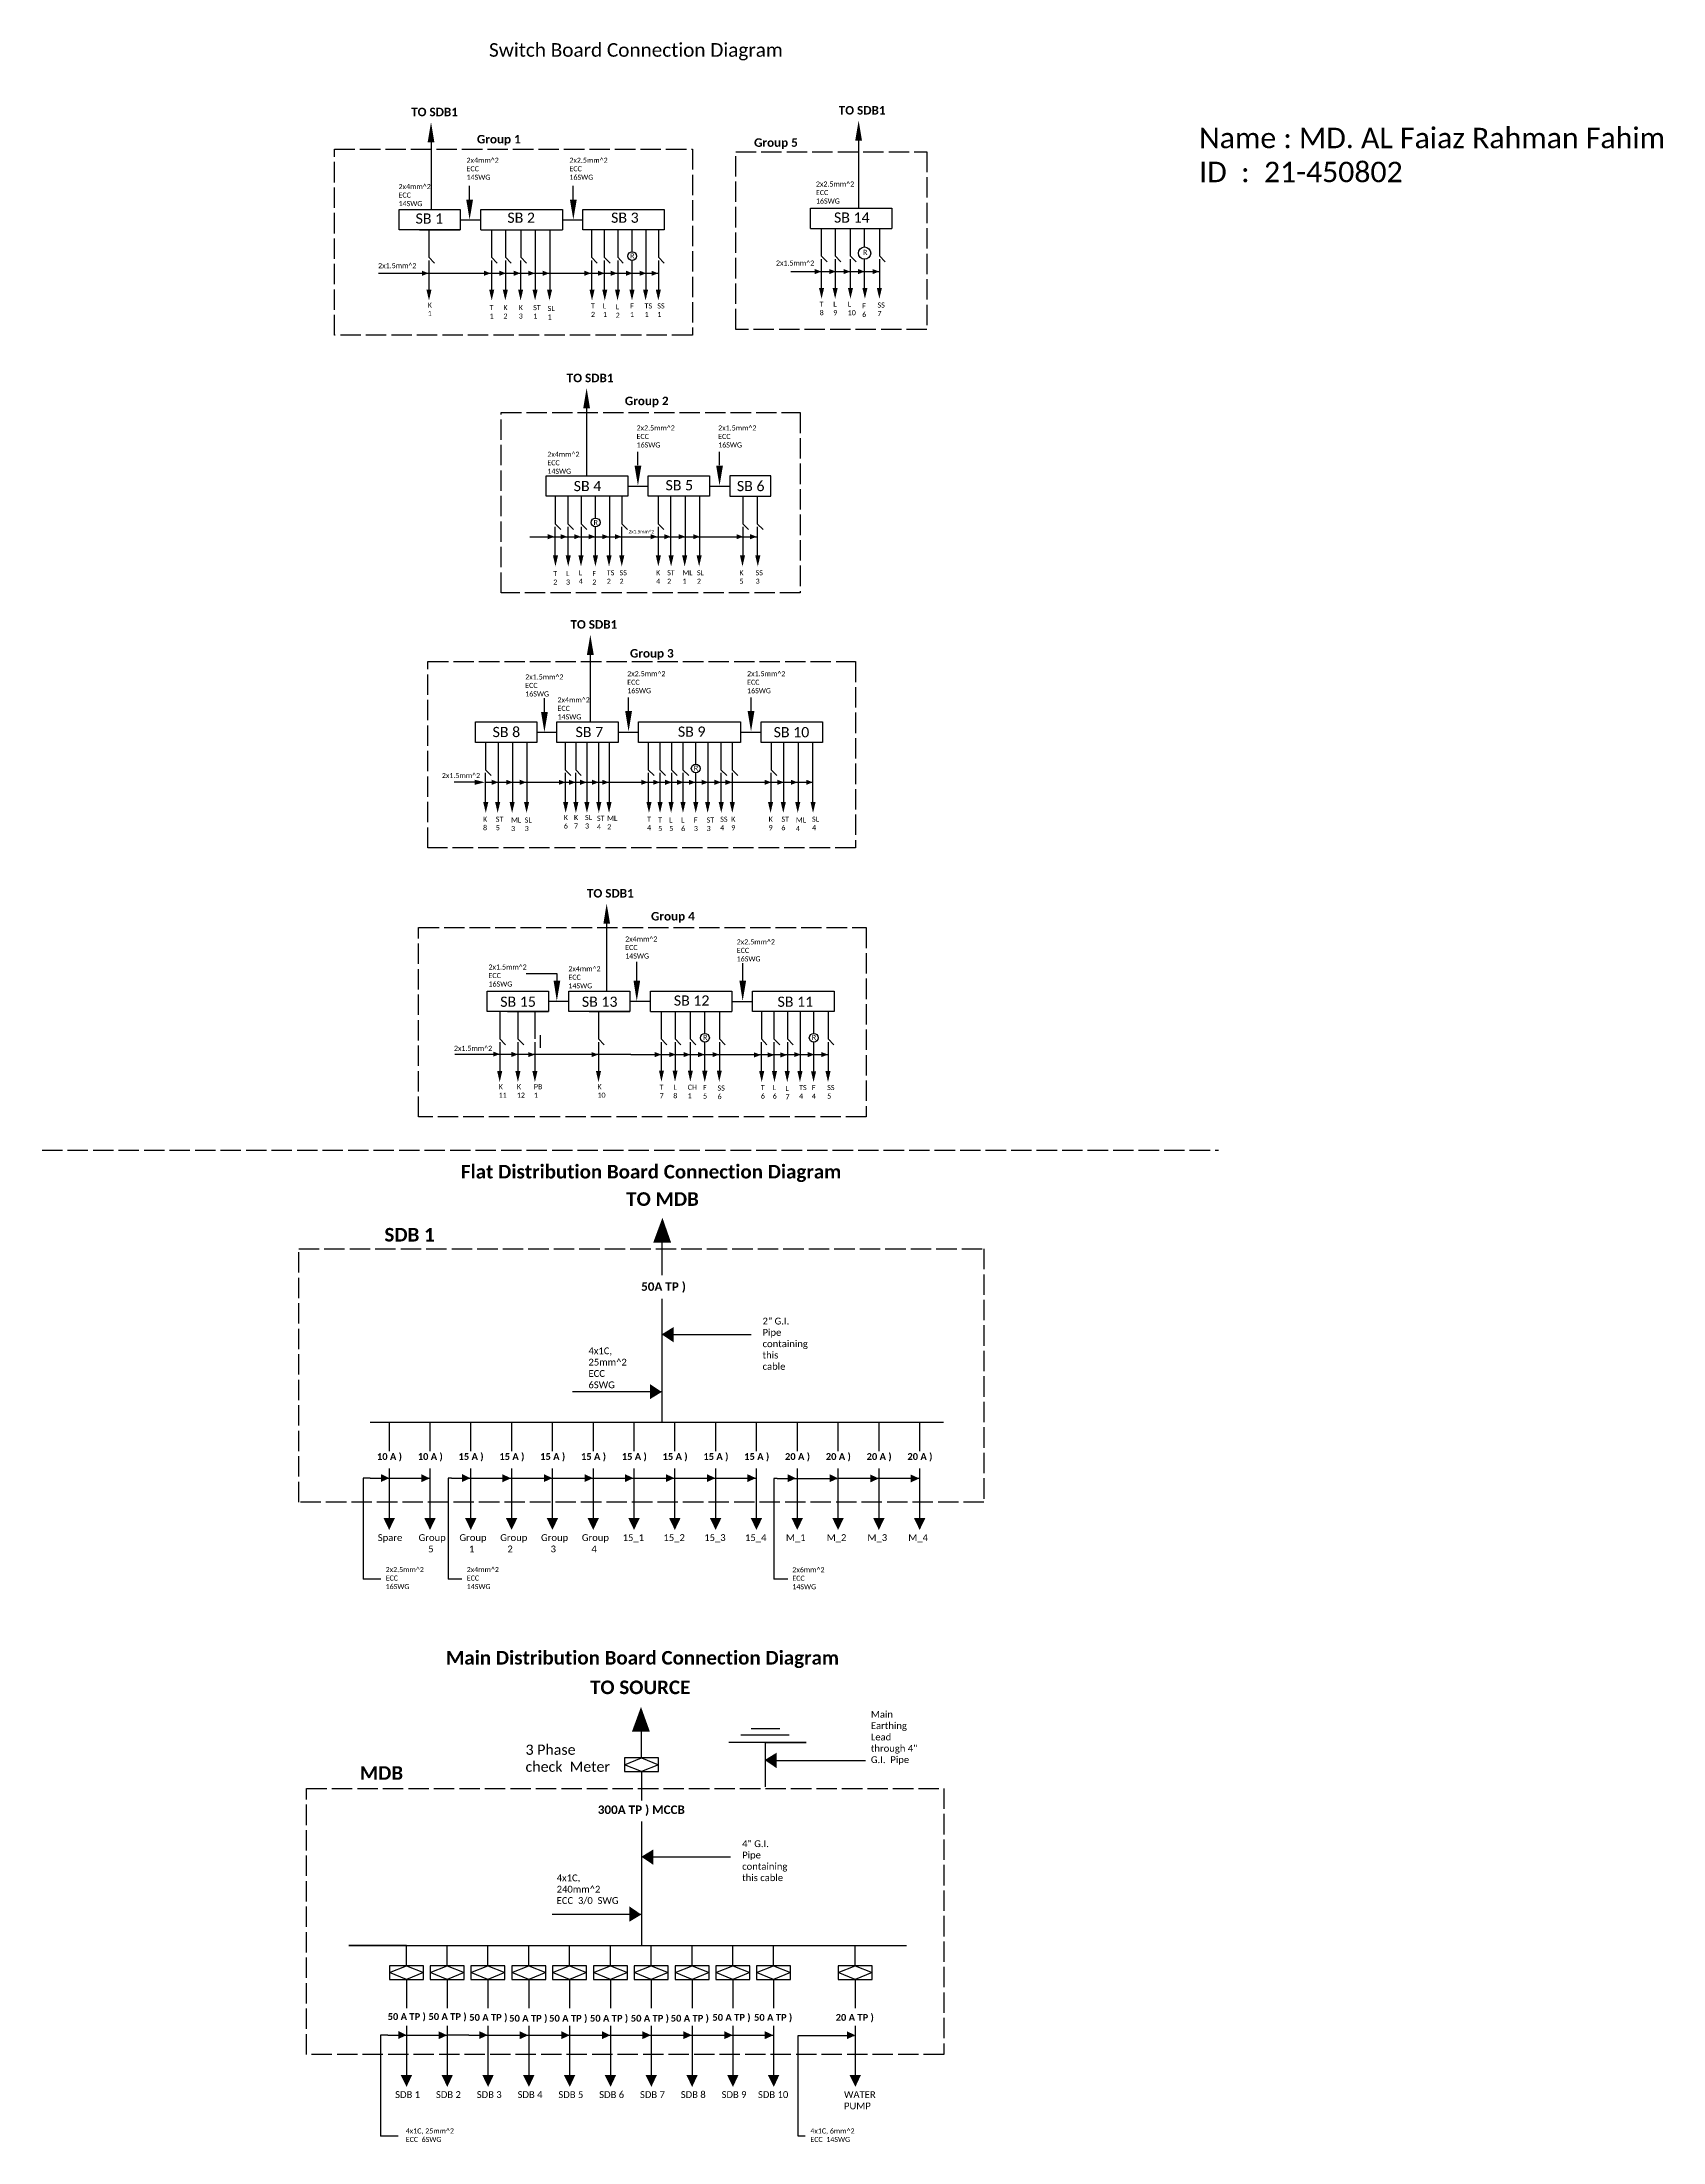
# Model space of a CAD drawing. Header units: inches. Extents: x -1042 to -89, y -995 to 241.
import ezdxf

# ---------------------------------------------------------------- set-up
doc = ezdxf.new("R2010")
doc.units = ezdxf.units.IN
doc.header["$MEASUREMENT"] = 0
doc.linetypes.add('ACAD_ISO02W100', pattern=[15, 12, -3])
doc.layers.get('0').update_dxf_attribs({"lineweight": 30})
doc.layers.add('Layer1', color=7, linetype='ACAD_ISO02W100', lineweight=30)
doc.layers.add('Layer2', color=7, linetype='Continuous')

# ---------------------------------------------------------------- blocks, each defined once
blk = doc.blocks.new('41')
for p, q in [((-813.2, 181.5), (-813.2, 142)), ((-561.7, 182.5), (-561.7, 143)), ((-790.5, 148), (-790.5, 156)), ((-729.5, 148), (-729.5, 156)), ((-832, 136), (-832, 142)), ((-832, 142), (-796, 142)), ((-832, 130), (-832, 136)), ((-796, 142), (-796, 136)), ((-796, 136), (-796, 130)), ((-796, 136), (-784, 136)), ((-783.9, 136), (-783.9, 142)), ((-783.9, 142), (-735.9, 142)), ((-783.9, 130), (-783.9, 136)), ((-735.9, 142), (-735.9, 136)), ((-735.9, 136), (-735.9, 130)), ((-735.9, 136), (-723.9, 136)), ((-724, 136), (-724, 142)), ((-724, 142), (-676, 142)), ((-724, 130), (-724, 136)), ((-676, 142), (-676, 136)), ((-676, 136), (-676, 130)), ((-590.1, 136.8), (-590.1, 142.8)), ((-590.1, 142.8), (-542.1, 142.8)), ((-590.1, 130.8), (-590.1, 136.8)), ((-542.1, 142.8), (-542.1, 136.8)), ((-542.1, 136.8), (-542.1, 130.8)), ((-796, 130), (-832, 130)), ((-820, 130), (-796, 130)), ((-814.4, 130), (-814.4, 113.9)), ((-783.9, 130), (-771.9, 130)), ((-777.6, 130), (-777.6, 113.9)), ((-771.9, 130), (-759.9, 130)), ((-769.3, 130), (-769.3, 113.9)), ((-760.4, 130), (-760.4, 113.9)), ((-759.9, 130), (-747.9, 130)), ((-752, 129.8), (-752, 95)), ((-747.9, 130), (-735.9, 130)), ((-743.3, 129.8), (-743.3, 95)), ((-676, 130), (-724, 130)), ((-718.8, 130), (-718.8, 113.9)), ((-711.3, 130), (-711.3, 113.9)), ((-703.4, 130), (-703.4, 113.9)), ((-694.9, 117.2), (-694.9, 130)), ((-686.9, 129.8), (-686.9, 95)), ((-679.5, 130), (-679.5, 113.9)), ((-590.1, 130.8), (-578.1, 130.8)), ((-583.7, 130.8), (-583.7, 114.7)), ((-578.1, 130.8), (-566.1, 130.8)), ((-575.5, 130.8), (-575.5, 114.7)), ((-566.6, 130.8), (-566.6, 114.7)), ((-566.1, 130.8), (-554.1, 130.8)), ((-558.2, 120), (-558.2, 130.8)), ((-554.1, 130.8), (-542.1, 130.8)), ((-549.4, 130.8), (-549.4, 114.7)), ((-814.4, 113.9), (-811.1, 110.5)), ((-814.4, 112), (-814.4, 95)), ((-777.6, 113.9), (-774.2, 110.5)), ((-777.6, 112), (-777.6, 95)), ((-769.3, 113.9), (-766, 110.5)), ((-769.3, 112), (-769.3, 95)), ((-760.5, 112), (-760.5, 95)), ((-760.4, 113.9), (-757.1, 110.5)), ((-718.8, 113.9), (-715.4, 110.5)), ((-718.8, 112), (-718.8, 95)), ((-711.3, 113.9), (-707.9, 110.5)), ((-711.3, 112), (-711.3, 95)), ((-703.4, 113.9), (-700.1, 110.5)), ((-703.4, 112), (-703.4, 95)), ((-694.9, 95), (-694.9, 112)), ((-679.5, 113.9), (-676.1, 110.5)), ((-679.5, 112), (-679.5, 95)), ((-583.7, 114.7), (-580.3, 111.3)), ((-583.7, 112.8), (-583.7, 95.8)), ((-575.5, 114.7), (-572.1, 111.3)), ((-575.5, 112.8), (-575.5, 95.8)), ((-566.6, 114.7), (-563.2, 111.3)), ((-566.6, 112.8), (-566.6, 95.8)), ((-558.2, 95.8), (-558.2, 112.8)), ((-549.4, 114.7), (-546, 111.3)), ((-549.4, 112.8), (-549.4, 95.8)), ((-844, 104.5), (-679.5, 104.5)), ((-601.5, 105.5), (-549.5, 105.5)), ((-721.7, 25), (-721.7, -14.5)), ((-691.5, -8.5), (-691.5, -0.5)), ((-643.5, -8.5), (-643.5, -0.5)), ((-745.4, -20.7), (-745.4, -14.7)), ((-745.4, -14.7), (-697.4, -14.7)), ((-745.4, -26.7), (-745.4, -20.7)), ((-697.4, -14.7), (-697.4, -20.7)), ((-697.4, -20.7), (-697.4, -26.7)), ((-697.4, -20.7), (-685.4, -20.7)), ((-685.4, -20.7), (-685.4, -14.7)), ((-685.4, -14.7), (-649.4, -14.7)), ((-685.4, -26.7), (-685.4, -20.7)), ((-649.4, -14.7), (-649.4, -20.7)), ((-649.4, -20.7), (-649.4, -26.7)), ((-649.4, -20.7), (-637.4, -20.7)), ((-613.4, -14.7), (-637.4, -14.7)), ((-637.4, -14.7), (-637.4, -20.7)), ((-637.4, -20.7), (-637.4, -26.7)), ((-613.4, -20.7), (-613.4, -14.7)), ((-613.4, -26.7), (-613.4, -20.7)), ((-697.4, -26.7), (-745.4, -26.7)), ((-740.2, -26.7), (-740.2, -42.9)), ((-732.8, -26.7), (-732.8, -42.9)), ((-724.9, -26.7), (-724.9, -42.9)), ((-716.4, -39.5), (-716.4, -26.7)), ((-708.3, -26.9), (-708.3, -61.7)), ((-701, -26.7), (-701, -42.9)), ((-649.4, -26.7), (-685.4, -26.7)), ((-679.7, -26.7), (-679.7, -42.9)), ((-672.3, -26.9), (-672.3, -61.7)), ((-663.8, -26.9), (-663.8, -61.7)), ((-655.2, -26.9), (-655.2, -61.7)), ((-637.4, -26.7), (-613.4, -26.7)), ((-629.9, -26.7), (-629.9, -42.9)), ((-621.3, -26.7), (-621.3, -42.9)), ((-740.3, -44.7), (-740.3, -61.7)), ((-740.2, -42.9), (-736.9, -46.2)), ((-732.8, -42.9), (-729.4, -46.2)), ((-732.8, -44.7), (-732.8, -61.7)), ((-724.9, -42.9), (-721.5, -46.2)), ((-724.9, -44.7), (-724.9, -61.7)), ((-716.4, -61.7), (-716.4, -44.7)), ((-701.1, -44.7), (-701.1, -61.7)), ((-701, -42.9), (-697.7, -46.2)), ((-679.7, -42.9), (-676.3, -46.2)), ((-679.7, -44.7), (-679.7, -61.7)), ((-629.9, -42.9), (-626.5, -46.2)), ((-629.9, -44.7), (-629.9, -61.7)), ((-621.3, -42.9), (-617.9, -46.2)), ((-621.3, -44.7), (-621.3, -61.7)), ((-755, -50.5), (-621.3, -50.5)), ((-719.5, -120), (-719.5, -159.5)), ((-746.5, -153.5), (-746.5, -145.5)), ((-697, -153.1), (-697, -145.1)), ((-625, -153.1), (-625, -145.1)), ((-787, -165.5), (-787, -159.5)), ((-787, -159.5), (-751, -159.5)), ((-751, -159.5), (-751, -165.5)), ((-739.2, -165.5), (-739.2, -159.5)), ((-739.2, -159.5), (-703.2, -159.5)), ((-703.2, -159.5), (-703.2, -165.5)), ((-691.2, -165.5), (-691.2, -159.5)), ((-691.2, -159.5), (-631.2, -159.5)), ((-631.2, -159.5), (-631.2, -165.5)), ((-619, -165.5), (-619, -159.5)), ((-619, -159.5), (-583, -159.5)), ((-583, -159.5), (-583, -165.5)), ((-787, -171.5), (-787, -165.5)), ((-751, -171.5), (-787, -171.5)), ((-781.2, -171.5), (-781.2, -187.6)), ((-773.8, -171.7), (-773.8, -206.5)), ((-765.3, -171.7), (-765.3, -206.5)), ((-756.8, -171.7), (-756.8, -206.5)), ((-751, -165.5), (-751, -171.5)), ((-751, -165.5), (-739, -165.5)), ((-739.2, -171.5), (-739.2, -165.5)), ((-703.2, -171.5), (-739.2, -171.5)), ((-734.3, -171.5), (-734.3, -187.6)), ((-728.1, -171.5), (-728.1, -187.6)), ((-721.5, -171.7), (-721.5, -206.5)), ((-714.7, -171.7), (-714.7, -206.5)), ((-708.5, -171.7), (-708.5, -206.5)), ((-703.2, -165.5), (-703.2, -171.5)), ((-703.2, -165.5), (-691.2, -165.5)), ((-691.2, -171.5), (-691.2, -165.5)), ((-631.2, -171.5), (-691.2, -171.5)), ((-685.4, -171.5), (-685.4, -187.6)), ((-678.6, -171.5), (-678.6, -187.6)), ((-671.8, -171.5), (-671.8, -187.6)), ((-665, -171.5), (-665, -187.6)), ((-657.5, -184.3), (-657.5, -171.5)), ((-650.4, -171.7), (-650.4, -206.5)), ((-642.7, -171.5), (-642.7, -187.6)), ((-636, -171.5), (-636, -187.6)), ((-631.2, -165.5), (-631.2, -171.5)), ((-631, -165.5), (-619, -165.5)), ((-619, -171.5), (-619, -165.5)), ((-583, -171.5), (-619, -171.5)), ((-613.2, -171.5), (-613.2, -187.6)), ((-605.8, -171.7), (-605.8, -206.5)), ((-597.3, -171.7), (-597.3, -206.5)), ((-588.8, -171.7), (-588.8, -206.5)), ((-583, -165.5), (-583, -171.5)), ((-787.5, -195), (-799.5, -195)), ((-781.5, -195), (-588.8, -195)), ((-781.3, -189.5), (-781.3, -206.5)), ((-781.2, -187.6), (-777.9, -191)), ((-734.3, -187.6), (-730.9, -191)), ((-734.3, -189.5), (-734.3, -206.5)), ((-728.2, -189.5), (-728.2, -206.5)), ((-728.1, -187.6), (-724.8, -191)), ((-685.4, -187.6), (-682, -191)), ((-685.4, -189.5), (-685.4, -206.5)), ((-678.6, -187.6), (-675.2, -191)), ((-678.6, -189.5), (-678.6, -206.5)), ((-671.8, -187.6), (-668.4, -191)), ((-671.8, -189.5), (-671.8, -206.5)), ((-665, -187.6), (-661.6, -191)), ((-665, -189.5), (-665, -206.5)), ((-657.5, -206.5), (-657.5, -189.5)), ((-642.7, -187.6), (-639.3, -191)), ((-642.7, -189.5), (-642.7, -206.5)), ((-636.1, -189.5), (-636.1, -206.5)), ((-636, -187.6), (-632.7, -191)), ((-613.3, -189.5), (-613.3, -206.5)), ((-613.2, -187.6), (-609.9, -191)), ((-709.9, -278.2), (-709.9, -317.7)), ((-739.1, -307.7), (-757.3, -307.7)), ((-739.1, -311.7), (-739.1, -307.7)), ((-692.1, -311.7), (-692.1, -300.7)), ((-629.8, -311.7), (-629.8, -301.5)), ((-780.2, -323.9), (-780.2, -317.9)), ((-780.2, -317.9), (-744.2, -317.9)), ((-744.2, -317.9), (-744.2, -323.9)), ((-732.2, -323.9), (-732.2, -317.9)), ((-732.2, -317.9), (-696.2, -317.9)), ((-696.2, -317.9), (-696.2, -323.9)), ((-684.2, -323.9), (-684.2, -317.9)), ((-684.2, -317.9), (-636.2, -317.9)), ((-636.2, -317.9), (-636.2, -323.9)), ((-624.1, -323.9), (-624.1, -317.9)), ((-624.1, -317.9), (-576.1, -317.9)), ((-576.1, -317.9), (-576.1, -323.9)), ((-780.2, -329.9), (-780.2, -323.9)), ((-744.2, -329.9), (-780.2, -329.9)), ((-772.8, -329.9), (-772.8, -346)), ((-768.2, -329.9), (-744.2, -329.9)), ((-767.7, -323.6), (-767.6, -323.6)), ((-762.1, -329.9), (-762.1, -346)), ((-752.1, -329.9), (-752.1, -346)), ((-732.2, -323.9), (-744.2, -323.9)), ((-744.2, -323.9), (-744.2, -329.9)), ((-732.2, -329.9), (-732.2, -323.9)), ((-696.2, -329.9), (-732.2, -329.9)), ((-720.2, -329.9), (-696.2, -329.9)), ((-719.7, -323.6), (-719.6, -323.6)), ((-714.7, -329.9), (-714.7, -346)), ((-684.2, -323.9), (-696.2, -323.9)), ((-696.2, -323.9), (-696.2, -329.9)), ((-684.2, -329.9), (-684.2, -323.9)), ((-684.2, -329.9), (-672.2, -329.9)), ((-677.8, -329.9), (-677.8, -346)), ((-672.2, -329.9), (-660.2, -329.9)), ((-669.6, -329.9), (-669.6, -346)), ((-660.7, -329.9), (-660.7, -346)), ((-660.2, -329.9), (-648.2, -329.9)), ((-652.1, -342.7), (-652.1, -329.9)), ((-648.2, -329.9), (-636.2, -329.9)), ((-643.5, -329.9), (-643.5, -346)), ((-636.2, -323.9), (-636.2, -329.9)), ((-636.2, -323.9), (-624.2, -323.9)), ((-624.1, -329.9), (-624.1, -323.9)), ((-576.1, -329.9), (-624.1, -329.9)), ((-618.9, -329.9), (-618.9, -346)), ((-611.5, -329.9), (-611.5, -346)), ((-603.6, -329.9), (-603.6, -346)), ((-596.1, -330.1), (-596.1, -364.9)), ((-588.1, -342.7), (-588.1, -329.9)), ((-579.7, -329.9), (-579.7, -346)), ((-576.1, -323.9), (-576.1, -329.9)), ((-749.1, -343.7), (-749.1, -351.2)), ((-695.6, -355.2), (-799.1, -355.2)), ((-772.8, -346), (-769.4, -349.4)), ((-772.8, -347.9), (-772.8, -364.9)), ((-762.1, -346), (-758.7, -349.4)), ((-762.1, -347.9), (-762.1, -364.9)), ((-752.1, -347.9), (-752.1, -364.9)), ((-714.7, -346), (-711.3, -349.4)), ((-714.7, -347.9), (-714.7, -364.9)), ((-695.6, -355.2), (-643.6, -355.2)), ((-677.9, -347.9), (-677.9, -364.9)), ((-677.8, -346), (-674.5, -349.4)), ((-669.6, -346), (-666.3, -349.4)), ((-669.6, -347.9), (-669.6, -364.9)), ((-660.8, -347.9), (-660.8, -364.9)), ((-660.7, -346), (-657.4, -349.4)), ((-652.1, -364.9), (-652.1, -347.9)), ((-643.6, -347.9), (-643.6, -364.9)), ((-643.6, -355.2), (-579.7, -355.2)), ((-643.5, -346), (-640.2, -349.4)), ((-619, -347.9), (-619, -364.9)), ((-618.9, -346), (-615.6, -349.4)), ((-611.5, -346), (-608.1, -349.4)), ((-611.5, -347.9), (-611.5, -364.9)), ((-603.6, -346), (-600.2, -349.4)), ((-603.6, -347.9), (-603.6, -364.9)), ((-588.1, -364.9), (-588.1, -347.9)), ((-579.7, -346), (-576.3, -349.4)), ((-579.7, -347.9), (-579.7, -364.9)), ((-677.3, -485), (-677.3, -465.8)), ((-677.3, -571.6), (-677.3, -499)), ((-677.3, -519.9), (-625, -519.9)), ((-677.7, -553.6), (-730, -553.6)), ((-849, -571.4), (-549, -571.4)), ((-837.9, -571.6), (-837.9, -588.6)), ((-813.9, -571.6), (-813.9, -588.6)), ((-789.9, -571.6), (-789.9, -588.6)), ((-765.9, -571.6), (-765.9, -588.6)), ((-741.9, -571.6), (-741.9, -588.6)), ((-717.9, -571.6), (-717.9, -588.6)), ((-693.9, -571.6), (-693.9, -588.6)), ((-669.9, -571.6), (-669.9, -588.6)), ((-645.9, -571.6), (-645.9, -588.6)), ((-621.9, -571.6), (-621.9, -588.6)), ((-597.9, -571.6), (-597.9, -588.6)), ((-573.9, -571.6), (-573.9, -588.6)), ((-549.9, -571.6), (-549.9, -588.6)), ((-549, -571.4), (-511.7, -571.4)), ((-525.9, -571.6), (-525.9, -588.6)), ((-848.9, -604.5), (-853.2, -604.5)), ((-853.2, -604.5), (-853.2, -663.8)), ((-848.9, -604.5), (-813.9, -604.5)), ((-837.9, -598.8), (-837.9, -627.8)), ((-813.9, -598.8), (-813.9, -627.8)), ((-801.2, -604.5), (-803.1, -604.5)), ((-803.1, -604.5), (-803.1, -663.8)), ((-801.2, -604.5), (-766.2, -604.5)), ((-789.9, -598.8), (-789.9, -627.8)), ((-766.2, -604.5), (-621.9, -604.5)), ((-765.9, -598.8), (-765.9, -627.8)), ((-741.9, -598.8), (-741.9, -627.8)), ((-717.9, -598.8), (-717.9, -627.8)), ((-693.9, -598.8), (-693.9, -627.8)), ((-669.9, -598.8), (-669.9, -627.8)), ((-645.9, -598.8), (-645.9, -627.8)), ((-621.9, -598.8), (-621.9, -627.8)), ((-611.6, -604.6), (-611.6, -663.9)), ((-609.6, -604.6), (-611.6, -604.6)), ((-609.6, -604.6), (-574.6, -604.6)), ((-597.9, -598.8), (-597.9, -627.8)), ((-573.9, -598.8), (-573.9, -627.8)), ((-573.8, -604.5), (-525.9, -604.5)), ((-549.9, -598.8), (-549.9, -627.8)), ((-525.9, -598.8), (-525.9, -627.8)), ((-842.7, -663.8), (-853.2, -663.8)), ((-795, -663.8), (-803.1, -663.8)), ((-603.4, -663.9), (-611.6, -663.9)), ((-689.5, -769), (-689.4, -753.4)), ((-608, -752), (-625, -752)), ((-592.5, -760), (-638, -760)), ((-631, -755.5), (-602.5, -755.5)), ((-616.5, -786), (-616.5, -760)), ((-616.5, -760), (-592.5, -760)), ((-689.5, -769), (-699.5, -769)), ((-699.5, -769), (-699.5, -773)), ((-699.5, -773), (-689.5, -769)), ((-699.5, -773), (-699.5, -777)), ((-689.5, -777), (-699.5, -773)), ((-699.5, -777), (-689.5, -777)), ((-679.5, -769), (-689.5, -769)), ((-689.5, -769), (-679.5, -773)), ((-689.5, -769), (-689.5, -769)), ((-679.5, -773), (-689.5, -777)), ((-689.5, -777), (-689.5, -794)), ((-689.5, -777), (-679.5, -777)), ((-679.5, -773), (-679.5, -769)), ((-679.5, -777), (-679.5, -773)), ((-610, -770.6), (-557.7, -770.6)), ((-689.3, -879), (-689.3, -806.4)), ((-689.3, -827.3), (-637, -827.3)), ((-689.7, -861.1), (-742, -861.1)), ((-827.7, -879.3), (-861.5, -879.3)), ((-861.5, -879.3), (-533.5, -879.3)), ((-827.7, -891.3), (-827.7, -879.3)), ((-803.7, -891.3), (-803.7, -879.3)), ((-779.7, -891.3), (-779.7, -879.3)), ((-755.7, -891.3), (-755.7, -879.3)), ((-731.7, -891.3), (-731.7, -879.3)), ((-707.7, -891.3), (-707.7, -879.3)), ((-683.7, -891.3), (-683.7, -879.3)), ((-659.7, -891.3), (-659.7, -879.3)), ((-635.7, -891.3), (-635.7, -879.3)), ((-611.7, -891.3), (-611.7, -879.3)), ((-563.7, -891.3), (-563.7, -879.3)), ((-827.7, -891.3), (-837.7, -891.3)), ((-837.7, -891.3), (-837.7, -895.3)), ((-837.7, -895.3), (-827.7, -891.3)), ((-837.7, -895.3), (-837.7, -899.3)), ((-827.7, -899.3), (-837.7, -895.3)), ((-837.7, -899.3), (-827.7, -899.3)), ((-817.7, -891.3), (-827.7, -891.3)), ((-827.7, -891.3), (-817.7, -895.3)), ((-817.7, -895.3), (-827.7, -899.3)), ((-827.7, -899.3), (-827.7, -916.3)), ((-827.7, -899.3), (-817.7, -899.3)), ((-817.7, -895.3), (-817.7, -891.3)), ((-817.7, -899.3), (-817.7, -895.3)), ((-803.7, -891.3), (-813.7, -891.3)), ((-813.7, -891.3), (-813.7, -895.3)), ((-813.7, -895.3), (-803.7, -891.3)), ((-813.7, -895.3), (-813.7, -899.3)), ((-803.7, -899.3), (-813.7, -895.3)), ((-813.7, -899.3), (-803.7, -899.3)), ((-793.7, -891.3), (-803.7, -891.3)), ((-803.7, -891.3), (-793.7, -895.3)), ((-793.7, -895.3), (-803.7, -899.3)), ((-803.7, -899.3), (-803.7, -916.3)), ((-803.7, -899.3), (-793.7, -899.3)), ((-793.7, -895.3), (-793.7, -891.3)), ((-793.7, -899.3), (-793.7, -895.3)), ((-779.7, -891.3), (-789.7, -891.3)), ((-789.7, -891.3), (-789.7, -895.3)), ((-789.7, -895.3), (-779.7, -891.3)), ((-789.7, -895.3), (-789.7, -899.3)), ((-779.7, -899.3), (-789.7, -895.3)), ((-789.7, -899.3), (-779.7, -899.3)), ((-769.7, -891.3), (-779.7, -891.3)), ((-779.7, -891.3), (-769.7, -895.3)), ((-769.7, -895.3), (-779.7, -899.3)), ((-779.7, -899.3), (-779.7, -916.3)), ((-779.7, -899.3), (-769.7, -899.3)), ((-769.7, -895.3), (-769.7, -891.3)), ((-769.7, -899.3), (-769.7, -895.3)), ((-755.7, -891.3), (-765.7, -891.3)), ((-765.7, -891.3), (-765.7, -895.3)), ((-765.7, -895.3), (-755.7, -891.3)), ((-765.7, -895.3), (-765.7, -899.3)), ((-755.7, -899.3), (-765.7, -895.3)), ((-765.7, -899.3), (-755.7, -899.3)), ((-745.7, -891.3), (-755.7, -891.3)), ((-755.7, -891.3), (-745.7, -895.3)), ((-745.7, -895.3), (-755.7, -899.3)), ((-755.7, -899.3), (-755.7, -916.3)), ((-755.7, -899.3), (-745.7, -899.3)), ((-745.7, -895.3), (-745.7, -891.3)), ((-745.7, -899.3), (-745.7, -895.3)), ((-731.7, -891.3), (-741.7, -891.3)), ((-741.7, -891.3), (-741.7, -895.3)), ((-741.7, -895.3), (-731.7, -891.3)), ((-741.7, -895.3), (-741.7, -899.3)), ((-731.7, -899.3), (-741.7, -895.3)), ((-741.7, -899.3), (-731.7, -899.3)), ((-721.7, -891.3), (-731.7, -891.3)), ((-731.7, -891.3), (-721.7, -895.3)), ((-721.7, -895.3), (-731.7, -899.3)), ((-731.7, -899.3), (-731.7, -916.3)), ((-731.7, -899.3), (-721.7, -899.3)), ((-721.7, -895.3), (-721.7, -891.3)), ((-721.7, -899.3), (-721.7, -895.3)), ((-707.7, -891.3), (-717.7, -891.3)), ((-717.7, -891.3), (-717.7, -895.3)), ((-717.7, -895.3), (-707.7, -891.3)), ((-717.7, -895.3), (-717.7, -899.3)), ((-707.7, -899.3), (-717.7, -895.3)), ((-717.7, -899.3), (-707.7, -899.3)), ((-697.7, -891.3), (-707.7, -891.3)), ((-707.7, -891.3), (-697.7, -895.3)), ((-697.7, -895.3), (-707.7, -899.3)), ((-707.7, -899.3), (-707.7, -916.3)), ((-707.7, -899.3), (-697.7, -899.3)), ((-697.7, -895.3), (-697.7, -891.3)), ((-697.7, -899.3), (-697.7, -895.3)), ((-683.7, -891.3), (-693.7, -891.3)), ((-693.7, -891.3), (-693.7, -895.3)), ((-693.7, -895.3), (-683.7, -891.3)), ((-693.7, -895.3), (-693.7, -899.3)), ((-683.7, -899.3), (-693.7, -895.3)), ((-693.7, -899.3), (-683.7, -899.3)), ((-673.7, -891.3), (-683.7, -891.3)), ((-683.7, -891.3), (-673.7, -895.3)), ((-673.7, -895.3), (-683.7, -899.3)), ((-683.7, -899.3), (-683.7, -916.3)), ((-683.7, -899.3), (-673.7, -899.3)), ((-673.7, -895.3), (-673.7, -891.3)), ((-673.7, -899.3), (-673.7, -895.3)), ((-659.7, -891.3), (-669.7, -891.3)), ((-669.7, -891.3), (-669.7, -895.3)), ((-669.7, -895.3), (-659.7, -891.3)), ((-669.7, -895.3), (-669.7, -899.3)), ((-659.7, -899.3), (-669.7, -895.3)), ((-669.7, -899.3), (-659.7, -899.3)), ((-649.7, -891.3), (-659.7, -891.3)), ((-659.7, -891.3), (-649.7, -895.3)), ((-649.7, -895.3), (-659.7, -899.3)), ((-659.7, -899.3), (-659.7, -916.3)), ((-659.7, -899.3), (-649.7, -899.3)), ((-649.7, -895.3), (-649.7, -891.3)), ((-649.7, -899.3), (-649.7, -895.3)), ((-635.7, -891.3), (-645.7, -891.3)), ((-645.7, -891.3), (-645.7, -895.3)), ((-645.7, -895.3), (-635.7, -891.3)), ((-645.7, -895.3), (-645.7, -899.3)), ((-635.7, -899.3), (-645.7, -895.3)), ((-645.7, -899.3), (-635.7, -899.3)), ((-625.7, -891.3), (-635.7, -891.3)), ((-635.7, -891.3), (-625.7, -895.3)), ((-625.7, -895.3), (-635.7, -899.3)), ((-635.7, -899.3), (-635.7, -916.3)), ((-635.7, -899.3), (-625.7, -899.3)), ((-625.7, -895.3), (-625.7, -891.3)), ((-625.7, -899.3), (-625.7, -895.3)), ((-611.7, -891.3), (-621.7, -891.3)), ((-621.7, -891.3), (-621.7, -895.3)), ((-621.7, -895.3), (-611.7, -891.3)), ((-621.7, -895.3), (-621.7, -899.3)), ((-611.7, -899.3), (-621.7, -895.3)), ((-621.7, -899.3), (-611.7, -899.3)), ((-601.7, -891.3), (-611.7, -891.3)), ((-611.7, -891.3), (-601.7, -895.3)), ((-601.7, -895.3), (-611.7, -899.3)), ((-611.7, -899.3), (-611.7, -916.3)), ((-611.7, -899.3), (-601.7, -899.3)), ((-601.7, -895.3), (-601.7, -891.3)), ((-601.7, -899.3), (-601.7, -895.3)), ((-563.7, -891.3), (-573.7, -891.3)), ((-573.7, -891.3), (-573.7, -895.3)), ((-573.7, -895.3), (-563.7, -891.3)), ((-573.7, -895.3), (-573.7, -899.3)), ((-563.7, -899.3), (-573.7, -895.3)), ((-573.7, -899.3), (-563.7, -899.3)), ((-553.7, -891.3), (-563.7, -891.3)), ((-563.7, -891.3), (-553.7, -895.3)), ((-553.7, -895.3), (-563.7, -899.3)), ((-563.7, -899.3), (-563.7, -916.3)), ((-563.7, -899.3), (-553.7, -899.3)), ((-553.7, -895.3), (-553.7, -891.3)), ((-553.7, -899.3), (-553.7, -895.3)), ((-827.7, -926.6), (-827.7, -955.6)), ((-803.7, -926.6), (-803.7, -955.6)), ((-779.7, -926.6), (-779.7, -955.6)), ((-755.7, -926.6), (-755.7, -955.6)), ((-731.7, -926.6), (-731.7, -955.6)), ((-707.7, -926.6), (-707.7, -955.6)), ((-683.7, -926.6), (-683.7, -955.6)), ((-659.7, -926.6), (-659.7, -955.6)), ((-635.7, -926.6), (-635.7, -955.6)), ((-611.7, -926.6), (-611.7, -955.6)), ((-563.7, -926.6), (-563.7, -955.6)), ((-838.7, -932.2), (-843, -932.2)), ((-843, -932.2), (-843, -991.5)), ((-838.7, -932.2), (-803.7, -932.2)), ((-792.9, -932.2), (-803.7, -932.2)), ((-791, -932.2), (-792.9, -932.2)), ((-791, -932.2), (-756, -932.2)), ((-756, -932.2), (-611.7, -932.2)), ((-597.3, -991.6), (-597.3, -932.3)), ((-597.3, -932.3), (-581.9, -932.3)), ((-581.9, -932.3), (-564.4, -932.3)), ((-832.5, -991.5), (-843, -991.5)), ((-593.2, -991.6), (-597.3, -991.6))]:
    blk.add_line(p, q)
for centre, radius in [((-694.9, 114.6), 2.6), ((-558.2, 116.4), 3.59), ((-716.4, -42.1), 2.6), ((-657.5, -186.9), 2.6), ((-652.1, -345.3), 2.6), ((-588.1, -345.3), 2.6)]:
    blk.add_circle(centre, radius)
for points in [[(-815.2, 181.5), (-813.2, 193.4), (-811.2, 181.5)], [(-563.7, 182.5), (-561.7, 194.4), (-559.7, 182.5)], [(-788.5, 147.9), (-790.5, 136), (-792.5, 147.9)], [(-727.5, 147.9), (-729.5, 136), (-731.5, 147.9)], [(-818.5, 106), (-814.6, 104.5), (-818.5, 103)], [(-782, 106), (-778.1, 104.5), (-782, 103)], [(-773, 106), (-769.1, 104.5), (-773, 103)], [(-764.5, 106), (-760.6, 104.5), (-764.5, 103)], [(-756, 106), (-752.1, 104.5), (-756, 103)], [(-747.5, 106), (-743.6, 104.5), (-747.5, 103)], [(-723, 106), (-719.1, 104.5), (-723, 103)], [(-715, 106), (-711.1, 104.5), (-715, 103)], [(-707.5, 106), (-703.6, 104.5), (-707.5, 103)], [(-698.5, 106), (-694.6, 104.5), (-698.5, 103)], [(-690.5, 106), (-686.6, 104.5), (-690.5, 103)], [(-683.5, 106), (-679.6, 104.5), (-683.5, 103)], [(-587.5, 107), (-583.6, 105.5), (-587.5, 104)], [(-579, 107), (-575.1, 105.5), (-579, 104)], [(-570.5, 107), (-566.6, 105.5), (-570.5, 104)], [(-562, 107), (-558.1, 105.5), (-562, 104)], [(-553.5, 107), (-549.6, 105.5), (-553.5, 104)], [(-812.9, 94.9), (-814.4, 88.5), (-815.9, 94.9)], [(-776, 94.9), (-777.5, 88.5), (-779, 94.9)], [(-768, 94.9), (-769.5, 88.5), (-771, 94.9)], [(-759, 94.9), (-760.5, 88.5), (-762, 94.9)], [(-750.5, 94.9), (-752, 88.5), (-753.5, 94.9)], [(-742, 94.9), (-743.5, 88.5), (-745, 94.9)], [(-717, 94.9), (-718.5, 88.5), (-720, 94.9)], [(-709.5, 94.9), (-711, 88.5), (-712.5, 94.9)], [(-702, 94.9), (-703.5, 88.5), (-705, 94.9)], [(-693.5, 94.9), (-695, 88.5), (-696.5, 94.9)], [(-685.5, 94.9), (-687, 88.5), (-688.5, 94.9)], [(-678, 94.9), (-679.5, 88.5), (-681, 94.9)], [(-582, 95.9), (-583.5, 89.5), (-585, 95.9)], [(-574, 95.9), (-575.5, 89.5), (-577, 95.9)], [(-565, 95.9), (-566.5, 89.5), (-568, 95.9)], [(-556.5, 95.9), (-558, 89.5), (-559.5, 95.9)], [(-548, 95.9), (-549.5, 89.5), (-551, 95.9)], [(-723.7, 25), (-721.7, 37), (-719.7, 25)], [(-689.5, -8.6), (-691.5, -20.5), (-693.5, -8.6)], [(-641.5, -8.6), (-643.5, -20.5), (-645.5, -8.6)], [(-744.5, -49), (-740.6, -50.5), (-744.5, -52)], [(-737, -49), (-733.1, -50.5), (-737, -52)], [(-729, -49), (-725.1, -50.5), (-729, -52)], [(-720.5, -49), (-716.6, -50.5), (-720.5, -52)], [(-712.5, -49), (-708.6, -50.5), (-712.5, -52)], [(-705, -49), (-701.1, -50.5), (-705, -52)], [(-684, -49), (-680.1, -50.5), (-684, -52)], [(-676, -49), (-672.1, -50.5), (-676, -52)], [(-667.5, -49), (-663.6, -50.5), (-667.5, -52)], [(-659, -49), (-655.1, -50.5), (-659, -52)], [(-633.5, -49), (-629.6, -50.5), (-633.5, -52)], [(-625.5, -49), (-621.6, -50.5), (-625.5, -52)], [(-738.5, -61.5), (-740, -68), (-741.5, -61.5)], [(-731, -61.5), (-732.5, -68), (-734, -61.5)], [(-723.5, -61.5), (-725, -68), (-726.5, -61.5)], [(-715, -61.5), (-716.5, -68), (-718, -61.5)], [(-707, -61.5), (-708.5, -68), (-710, -61.5)], [(-699.5, -61.5), (-701, -68), (-702.5, -61.5)], [(-678, -61.5), (-679.5, -68), (-681, -61.5)], [(-670.5, -61.5), (-672, -68), (-673.5, -61.5)], [(-662.5, -61.5), (-664, -68), (-665.5, -61.5)], [(-654, -61.5), (-655.5, -68), (-657, -61.5)], [(-628.5, -61.5), (-630, -68), (-631.5, -61.5)], [(-619.5, -61.5), (-621, -68), (-622.5, -61.5)], [(-721.5, -120), (-719.5, -108.1), (-717.5, -120)], [(-744.5, -153.6), (-746.5, -165.5), (-748.5, -153.6)], [(-695, -153.1), (-697, -165.1), (-699, -153.1)], [(-623, -153.1), (-625, -165.1), (-627, -153.1)], [(-777.5, -193.5), (-773.6, -195), (-777.5, -196.5)], [(-769, -193.5), (-765.1, -195), (-769, -196.5)], [(-761, -193.5), (-757.1, -195), (-761, -196.5)], [(-738, -193.5), (-734.1, -195), (-738, -196.5)], [(-732, -193.5), (-728.1, -195), (-732, -196.5)], [(-725.5, -193.5), (-721.6, -195), (-725.5, -196.5)], [(-718.5, -193.5), (-714.6, -195), (-718.5, -196.5)], [(-712.5, -193.5), (-708.6, -195), (-712.5, -196.5)], [(-689.5, -193.5), (-685.6, -195), (-689.5, -196.5)], [(-682.5, -193.5), (-678.6, -195), (-682.5, -196.5)], [(-675.5, -193.5), (-671.6, -195), (-675.5, -196.5)], [(-668.5, -193.5), (-664.6, -195), (-668.5, -196.5)], [(-661.5, -193.5), (-657.6, -195), (-661.5, -196.5)], [(-654, -193.5), (-650.1, -195), (-654, -196.5)], [(-646.5, -193.5), (-642.6, -195), (-646.5, -196.5)], [(-640, -193.5), (-636.1, -195), (-640, -196.5)], [(-617, -193.5), (-613.1, -195), (-617, -196.5)], [(-609.5, -193.5), (-605.6, -195), (-609.5, -196.5)], [(-601.5, -193.5), (-597.6, -195), (-601.5, -196.5)], [(-592.5, -193.5), (-588.6, -195), (-592.5, -196.5)], [(-779.5, -206.6), (-781, -213), (-782.5, -206.6)], [(-772.5, -206.6), (-774, -213), (-775.5, -206.6)], [(-764, -206.6), (-765.5, -213), (-767, -206.6)], [(-755.5, -206.6), (-757, -213), (-758.5, -206.6)], [(-732.5, -206.6), (-734, -213), (-735.5, -206.6)], [(-726.5, -206.6), (-728, -213), (-729.5, -206.6)], [(-720, -206.6), (-721.5, -213), (-723, -206.6)], [(-713, -206.6), (-714.5, -213), (-716, -206.6)], [(-707, -206.6), (-708.5, -213), (-710, -206.6)], [(-683.5, -206.6), (-685, -213), (-686.5, -206.6)], [(-677, -206.6), (-678.5, -213), (-680, -206.6)], [(-670.5, -206.6), (-672, -213), (-673.5, -206.6)], [(-663.5, -206.6), (-665, -213), (-666.5, -206.6)], [(-656, -206.6), (-657.5, -213), (-659, -206.6)], [(-649, -206.6), (-650.5, -213), (-652, -206.6)], [(-641, -206.6), (-642.5, -213), (-644, -206.6)], [(-634.5, -206.6), (-636, -213), (-637.5, -206.6)], [(-612, -206.6), (-613.5, -213), (-615, -206.6)], [(-604.5, -206.6), (-606, -213), (-607.5, -206.6)], [(-596, -206.6), (-597.5, -213), (-599, -206.6)], [(-587, -206.6), (-588.5, -213), (-590, -206.6)], [(-711.8, -278.2), (-709.9, -266.3), (-707.9, -278.2)], [(-737.2, -311.8), (-739.2, -323.7), (-741.1, -311.8)], [(-690.2, -311.8), (-692.2, -323.7), (-694.1, -311.8)], [(-627.9, -311.8), (-629.9, -323.7), (-631.8, -311.8)], [(-776.6, -353.5), (-772.7, -354.9), (-776.6, -356.4)], [(-765.9, -353.6), (-762, -355.1), (-765.9, -356.6)], [(-756, -353.7), (-752.1, -355.2), (-756, -356.7)], [(-718.8, -353.7), (-714.8, -355.2), (-718.8, -356.7)], [(-681.6, -353.7), (-677.7, -355.2), (-681.6, -356.7)], [(-673.1, -353.7), (-669.2, -355.2), (-673.1, -356.7)], [(-664.6, -353.7), (-660.7, -355.2), (-664.6, -356.7)], [(-656.1, -353.7), (-652.2, -355.2), (-656.1, -356.7)], [(-647.6, -353.7), (-643.7, -355.2), (-647.6, -356.7)], [(-623.2, -353.9), (-619.2, -355.4), (-623.2, -356.9)], [(-615.2, -353.9), (-611.2, -355.4), (-615.2, -356.9)], [(-607.7, -353.9), (-603.7, -355.4), (-607.7, -356.9)], [(-599.6, -353.7), (-595.7, -355.2), (-599.6, -356.7)], [(-591.6, -353.7), (-587.7, -355.2), (-591.6, -356.7)], [(-583.6, -353.7), (-579.7, -355.2), (-583.6, -356.7)], [(-771.3, -364.9), (-772.8, -371.4), (-774.3, -364.9)], [(-760.6, -364.9), (-762.1, -371.4), (-763.6, -364.9)], [(-750.6, -364.9), (-752.1, -371.4), (-753.6, -364.9)], [(-713.2, -364.9), (-714.7, -371.4), (-716.2, -364.9)], [(-676.2, -364.7), (-677.7, -371.2), (-679.1, -364.7)], [(-668.2, -364.7), (-669.7, -371.2), (-671.1, -364.7)], [(-659.2, -364.7), (-660.7, -371.2), (-662.1, -364.7)], [(-650.7, -365), (-652.2, -371.4), (-653.7, -365)], [(-650.7, -364.7), (-652.2, -371.2), (-653.6, -364.7)], [(-642.2, -364.7), (-643.7, -371.2), (-645.1, -364.7)], [(-617.2, -364.9), (-618.7, -371.4), (-620.2, -364.9)], [(-609.7, -364.9), (-611.2, -371.4), (-612.7, -364.9)], [(-602.2, -364.9), (-603.7, -371.4), (-605.2, -364.9)], [(-594.7, -364.9), (-596.2, -371.4), (-597.7, -364.9)], [(-586.7, -365), (-588.2, -371.4), (-589.7, -365)], [(-578.2, -364.9), (-579.7, -371.4), (-581.2, -364.9)], [(-682.5, -465.8), (-677.1, -451.2), (-672, -465.8)], [(-670.5, -524.5), (-677.5, -519.8), (-670.5, -515.5)], [(-684.5, -549), (-677.5, -553.7), (-684.5, -558)], [(-842.7, -602), (-837.7, -604.4), (-842.7, -606.7)], [(-818.9, -602.1), (-813.9, -604.5), (-818.9, -606.8)], [(-795, -602), (-790, -604.4), (-795, -606.7)], [(-771.2, -602.1), (-766.2, -604.5), (-771.2, -606.8)], [(-746.8, -602.1), (-741.8, -604.4), (-746.8, -606.7)], [(-722.9, -602.1), (-717.9, -604.4), (-722.9, -606.7)], [(-699.1, -602.1), (-694.1, -604.4), (-699.1, -606.7)], [(-675, -602.1), (-670, -604.4), (-675, -606.7)], [(-650.9, -602.1), (-645.9, -604.4), (-650.9, -606.7)], [(-627.1, -602.1), (-622.1, -604.4), (-627.1, -606.7)], [(-603.5, -602.1), (-598.5, -604.5), (-603.5, -606.8)], [(-578.8, -602.1), (-573.8, -604.5), (-578.8, -606.8)], [(-554.8, -602.3), (-549.8, -604.6), (-554.8, -606.9)], [(-531, -602.3), (-526, -604.6), (-531, -606.9)], [(-834.4, -627.8), (-837.8, -634.9), (-841.2, -627.8)], [(-810.4, -627.8), (-813.8, -634.9), (-817.2, -627.8)], [(-786.4, -627.8), (-789.8, -634.9), (-793.2, -627.8)], [(-762.4, -627.8), (-765.8, -634.9), (-769.2, -627.8)], [(-738.4, -627.8), (-741.8, -634.9), (-745.2, -627.8)], [(-714.4, -627.8), (-717.8, -634.9), (-721.2, -627.8)], [(-690.4, -627.8), (-693.8, -634.9), (-697.2, -627.8)], [(-666.4, -627.8), (-669.8, -634.9), (-673.2, -627.8)], [(-642.4, -627.8), (-645.8, -634.9), (-649.2, -627.8)], [(-618.4, -627.8), (-621.8, -634.9), (-625.2, -627.8)], [(-594.4, -627.8), (-597.8, -634.9), (-601.2, -627.8)], [(-570.4, -627.8), (-573.8, -634.9), (-577.2, -627.8)], [(-546.4, -627.8), (-549.8, -634.9), (-553.2, -627.8)], [(-522.4, -627.8), (-525.8, -634.9), (-529.2, -627.8)], [(-695, -753.5), (-689.7, -739), (-684.5, -753.5)], [(-610, -775), (-617, -770.3), (-610, -766)], [(-682.5, -831.9), (-689.5, -827.2), (-682.5, -822.9)], [(-696.5, -856.4), (-689.5, -861.2), (-696.5, -865.4)], [(-832.5, -929.7), (-827.5, -932.1), (-832.5, -934.4)], [(-808.7, -929.9), (-803.7, -932.2), (-808.7, -934.5)], [(-784.8, -929.8), (-779.8, -932.1), (-784.8, -934.4)], [(-761, -929.9), (-756, -932.2), (-761, -934.5)], [(-736.6, -929.8), (-731.6, -932.2), (-736.6, -934.5)], [(-712.7, -929.8), (-707.7, -932.2), (-712.7, -934.5)], [(-688.9, -929.8), (-683.9, -932.2), (-688.9, -934.5)], [(-664.8, -929.8), (-659.8, -932.2), (-664.8, -934.5)], [(-640.7, -929.8), (-635.7, -932.2), (-640.7, -934.5)], [(-616.9, -929.8), (-611.9, -932.2), (-616.9, -934.5)], [(-568.6, -929.9), (-563.6, -932.2), (-568.6, -934.5)], [(-824.3, -955.5), (-827.6, -962.6), (-831.1, -955.5)], [(-800.3, -955.5), (-803.6, -962.6), (-807.1, -955.5)], [(-776.3, -955.5), (-779.6, -962.6), (-783.1, -955.5)], [(-752.3, -955.5), (-755.6, -962.6), (-759.1, -955.5)], [(-728.3, -955.5), (-731.6, -962.6), (-735.1, -955.5)], [(-704.3, -955.5), (-707.6, -962.6), (-711.1, -955.5)], [(-680.3, -955.5), (-683.6, -962.6), (-687.1, -955.5)], [(-656.3, -955.5), (-659.6, -962.6), (-663.1, -955.5)], [(-632.3, -955.5), (-635.6, -962.6), (-639.1, -955.5)], [(-608.3, -955.5), (-611.6, -962.6), (-615.1, -955.5)], [(-560.3, -955.5), (-563.6, -962.6), (-567.1, -955.5)]]:
    blk.add_solid(points)
at = {"layer": 'Layer1'}
for points in [[(-659.5, 68), (-870, 68), (-870, 177.5), (-659.5, 177.5)], [(-521.5, 71.5), (-634, 71.5), (-634, 176), (-521.5, 176)], [(-596, -83.5), (-772, -83.5), (-772, 22.5), (-596, 22.5)], [(-563.5, -233.5), (-815, -233.5), (-815, -124), (-563.5, -124)], [(-557.2, -391.9), (-820.5, -391.9), (-820.5, -280.5), (-557.2, -280.5)], [(-488, -618.5), (-891, -618.5), (-891, -469.5), (-488, -469.5)], [(-511.5, -943.5), (-886.5, -943.5), (-886.5, -787), (-511.5, -787)]]:
    blk.add_lwpolyline(points, close=True, dxfattribs=at)
at = {"layer": 'Layer2'}
blk.add_solid([(-787.5, -193.5), (-781.5, -195), (-787.5, -196.5)], dxfattribs=at)
at = {"attachment_point": 1}
for s, insert, char_height, width in [('{\\fCalibri|b1|i0|c0|p34;TO SDB1}', (-824.9, 201.9), 5, 28.871), ('{\\fCalibri|b1|i0|c0|p34;TO SDB1}', (-573.4, 202.9), 5, 28.871), ('{\\fCalibri|b1|i0|c0|p34;Group 1}', (-786.2, 185.9), 5, 28.871), ('{\\fCalibri|b1|i0|c0|p34;Group 5}', (-623.2, 183.9), 5, 28.871), ('{\\fCalibri|b0|i0|c0|p34;2x4mm^ 2\\PECC\\P14SWG}', (-792.3, 172.5), 3, 22.098), ('{\\fCalibri|b0|i0|c0|p34;2x2.5mm^ 2\\PECC\\P16SWG}', (-731.8, 172.5), 3, 22.098), ('{\\fCalibri|b0|i0|c0|p34;2x4mm^ 2\\PECC\\P14SWG}', (-832.3, 157), 3, 22.098), ('{\\fCalibri|b0|i0|c0|p34;2x2.5mm^ 2\\PECC\\P16SWG}', (-586.8, 158.5), 3, 22.098), ('{\\fCalibri|b0|i0|c0|p34;SB 1}', (-822.3, 139.7), 6, 22.098), ('{\\fCalibri|b0|i0|c0|p34;SB 2}', (-768.3, 140.2), 6, 22.098), ('{\\fCalibri|b0|i0|c0|p34;SB 3}', (-707.3, 140.2), 6, 22.098), ('{\\fCalibri|b0|i0|c0|p34;SB 14}', (-576.2, 140.3), 6, 22.098), ('{\\fCalibri|b0|i0|c0|p34;R}', (-696.1, 116.3), 3, 22.098), ('{\\fCalibri|b0|i0|c0|p34;2x1.5mm^ 2}', (-610.3, 112), 3, 22.098), ('{\\fCalibri|b0|i0|c0|p34;R}', (-559.1, 118.3), 3, 22.098), ('{\\fCalibri|b0|i0|c0|p34;2x1.5mm^ 2}', (-844.3, 110.5), 3, 22.098), ('{\\fCalibri|b0|i0|c0|p34;K\\P1}', (-815.1, 87.3), 3, 2.881), ('{\\fCalibri|b0|i0|c0|p34;T\\P2}', (-719.1, 86.8), 3, 2.881), ('{\\fCalibri|b0|i0|c0|p34;L\\P1}', (-712.1, 86.8), 3, 2.881), ('{\\fCalibri|b0|i0|c0|p34;F\\P1}', (-696.1, 86.8), 3, 2.881), ('{\\fCalibri|b0|i0|c0|p34;TS\\P1}', (-687.6, 86.8), 3, 2.881), ('{\\fCalibri|b0|i0|c0|p34;SS\\P1}', (-680.1, 86.8), 3, 2.881), ('{\\fCalibri|b0|i0|c0|p34;T\\P8}', (-584.6, 87.8), 3, 2.881), ('{\\fCalibri|b0|i0|c0|p34;L\\P9}', (-576.6, 87.8), 3, 2.881), ('{\\fCalibri|b0|i0|c0|p34;L\\P10}', (-568.1, 87.8), 3, 2.881), ('{\\fCalibri|b0|i0|c0|p34;F\\P6}', (-559.6, 86.8), 3, 2.881), ('{\\fCalibri|b0|i0|c0|p34;SS\\P7}', (-550.6, 87.3), 3, 2.881), ('{\\fCalibri|b0|i0|c0|p34;T\\P1}', (-778.8, 85.8), 3, 2.881), ('{\\fCalibri|b0|i0|c0|p34;K\\P2}', (-770.6, 85.8), 3, 2.881), ('{\\fCalibri|b0|i0|c0|p34;K\\P3}', (-761.6, 85.8), 3, 2.881), ('{\\fCalibri|b0|i0|c0|p34;ST\\P1}', (-753.1, 85.8), 3, 2.881), ('{\\fCalibri|b0|i0|c0|p34;SL\\P1}', (-744.6, 85.3), 3, 2.881), ('{\\fCalibri|b0|i0|c0|p34;L\\P2}', (-704.6, 86.3), 3, 2.881), ('{\\fCalibri|b1|i0|c0|p34;TO SDB1}', (-733.4, 45.4), 5, 28.871), ('{\\fCalibri|b1|i0|c0|p34;Group 2}', (-699.2, 31.9), 5, 28.871), ('{\\fCalibri|b0|i0|c0|p34;2x2.5mm^ 2\\PECC\\P16SWG}', (-692.3, 15), 3, 22.098), ('{\\fCalibri|b0|i0|c0|p34;2x1.5mm^ 2\\PECC\\P16SWG}', (-644.3, 15), 3, 22.098), ('{\\fCalibri|b0|i0|c0|p34;2x4mm^ 2\\PECC\\P14SWG}', (-744.8, -0.5), 3, 22.098), ('{\\fCalibri|b0|i0|c0|p34;SB 4}', (-729.3, -17.7), 6, 22.098), ('{\\fCalibri|b0|i0|c0|p34;SB 5}', (-675.3, -17.2), 6, 22.098), ('{\\fCalibri|b0|i0|c0|p34;SB 6}', (-633.3, -17.7), 6, 22.098), ('{\\fCalibri|b0|i0|c0|p34;R}', (-717.6, -40.7), 3, 22.098), ('{\\fCalibri|b0|i0|c0|p34;2x1.5mm^ 2}', (-697, -46.5), 2, 22.098), ('{\\fCalibri|b0|i0|c0|p34;T\\P2}', (-741.3, -70.7), 3, 2.881), ('{\\fCalibri|b0|i0|c0|p34;L\\P3}', (-733.8, -70.7), 3, 2.881), ('{\\fCalibri|b0|i0|c0|p34;L\\P4}', (-726.3, -70.2), 3, 2.881), ('{\\fCalibri|b0|i0|c0|p34;F\\P2}', (-718.3, -70.7), 3, 2.881), ('{\\fCalibri|b0|i0|c0|p34;TS\\P2}', (-709.8, -70.2), 3, 2.881), ('{\\fCalibri|b0|i0|c0|p34;SS\\P2}', (-702.3, -70.2), 3, 2.881), ('{\\fCalibri|b0|i0|c0|p34;K\\P4}', (-680.8, -70.2), 3, 2.881), ('{\\fCalibri|b0|i0|c0|p34;ST\\P2}', (-674.3, -70.2), 3, 2.881), ('{\\fCalibri|b0|i0|c0|p34;ML\\P1}', (-665.3, -70.2), 3, 2.881), ('{\\fCalibri|b0|i0|c0|p34;SL\\P2}', (-656.8, -70.2), 3, 2.881), ('{\\fCalibri|b0|i0|c0|p34;K\\P5}', (-631.8, -70.2), 3, 2.881), ('{\\fCalibri|b0|i0|c0|p34;SS\\P3}', (-622.3, -70.2), 3, 2.881), ('{\\fCalibri|b1|i0|c0|p34;TO SDB1}', (-731.2, -99.6), 5, 28.871), ('{\\fCalibri|b1|i0|c0|p34;Group 3}', (-696.2, -116.6), 5, 28.871), ('{\\fCalibri|b0|i0|c0|p34;2x1.5mm^ 2\\PECC\\P16SWG}', (-757.8, -131.5), 3, 22.098), ('{\\fCalibri|b0|i0|c0|p34;2x2.5mm^ 2\\PECC\\P16SWG}', (-697.8, -129.6), 3, 22.098), ('{\\fCalibri|b0|i0|c0|p34;2x1.5mm^ 2\\PECC\\P16SWG}', (-627.3, -129.6), 3, 22.098), ('{\\fCalibri|b0|i0|c0|p34;2x4mm^ 2\\PECC\\P14SWG}', (-738.8, -145), 3, 22.098), ('{\\fCalibri|b0|i0|c0|p34;SB 8}', (-777, -162.4), 6, 22.098), ('{\\fCalibri|b0|i0|c0|p34;SB 7}', (-728.2, -162.4), 6, 22.098), ('{\\fCalibri|b0|i0|c0|p34;SB 9}', (-668, -162.2), 6, 22.098), ('{\\fCalibri|b0|i0|c0|p34;SB 10}', (-611.7, -162.5), 6, 22.098), ('{\\fCalibri|b0|i0|c0|p34;R}', (-658.6, -185.2), 3, 22.098), ('{\\fCalibri|b0|i0|c0|p34;2x1.5mm^ 2}', (-806.8, -189.5), 3, 22.098), ('{\\fCalibri|b0|i0|c0|p34;K\\P8}', (-782.6, -215.2), 3, 2.881), ('{\\fCalibri|b0|i0|c0|p34;ST\\P5}', (-775.1, -215.2), 3, 2.881), ('{\\fCalibri|b0|i0|c0|p34;ML\\P3}', (-766.1, -215.7), 3, 2.881), ('{\\fCalibri|b0|i0|c0|p34;SL\\P3}', (-758.1, -215.7), 3, 2.881), ('{\\fCalibri|b0|i0|c0|p34;K\\P6}', (-735.1, -214.2), 3, 2.881), ('{\\fCalibri|b0|i0|c0|p34;K\\P7}', (-729.1, -214.2), 3, 2.881), ('{\\fCalibri|b0|i0|c0|p34;SL\\P3}', (-722.6, -214.2), 3, 2.881), ('{\\fCalibri|b0|i0|c0|p34;ST\\P4}', (-715.6, -214.7), 3, 2.881), ('{\\fCalibri|b0|i0|c0|p34;ML\\P2}', (-709.6, -214.7), 3, 2.881), ('{\\fCalibri|b0|i0|c0|p34;T\\P4}', (-686.1, -215.2), 3, 2.881), ('{\\fCalibri|b0|i0|c0|p34;T\\P5}', (-679.6, -215.7), 3, 2.881), ('{\\fCalibri|b0|i0|c0|p34;L\\P5}', (-673.1, -215.7), 3, 2.881), ('{\\fCalibri|b0|i0|c0|p34;L\\P6}', (-666.1, -215.7), 3, 2.881), ('{\\fCalibri|b0|i0|c0|p34;F\\P3}', (-658.6, -215.7), 3, 2.881), ('{\\fCalibri|b0|i0|c0|p34;ST\\P3}', (-651.1, -215.7), 3, 2.881), ('{\\fCalibri|b0|i0|c0|p34;SS\\P4}', (-643.1, -215.2), 3, 2.881), ('{\\fCalibri|b0|i0|c0|p34;K\\P9}', (-636.6, -215.2), 3, 2.881), ('{\\fCalibri|b0|i0|c0|p34;K\\P9}', (-614.6, -215.2), 3, 2.881), ('{\\fCalibri|b0|i0|c0|p34;ST\\P6}', (-607.1, -215.2), 3, 2.881), ('{\\fCalibri|b0|i0|c0|p34;ML\\P4}', (-598.6, -215.7), 3, 2.881), ('{\\fCalibri|b0|i0|c0|p34;SL\\P4}', (-589.1, -215.2), 3, 2.881), ('{\\fCalibri|b1|i0|c0|p34;TO SDB1}', (-721.5, -257.8), 5, 28.871), ('{\\fCalibri|b1|i0|c0|p34;Group 4}', (-683.8, -271.3), 5, 28.871), ('{\\fCalibri|b0|i0|c0|p34;2x4mm^ 2\\PECC\\P14SWG}', (-699, -285.7), 3, 22.098), ('{\\fCalibri|b0|i0|c0|p34;2x2.5mm^ 2\\PECC\\P16SWG}', (-633.4, -287.4), 3, 22.098), ('{\\fCalibri|b0|i0|c0|p34;2x1.5mm^ 2\\PECC\\P16SWG}', (-779.4, -302.2), 3, 22.098), ('{\\fCalibri|b0|i0|c0|p34;2x4mm^ 2\\PECC\\P14SWG}', (-732.4, -303.2), 3, 22.098), ('{\\fCalibri|b0|i0|c0|p34;SB 15}', (-772.5, -321.1), 6, 22.098), ('{\\fCalibri|b0|i0|c0|p34;SB 13}', (-724.5, -321.1), 6, 22.098), ('{\\fCalibri|b0|i0|c0|p34;SB 12}', (-670.4, -320.4), 6, 22.098), ('{\\fCalibri|b0|i0|c0|p34;SB 11}', (-609.4, -321.1), 6, 22.098), ('{\\fCalibri|b0|i0|c0|p34;R}', (-653.2, -343.6), 3, 22.098), ('{\\fCalibri|b0|i0|c0|p34;R}', (-589.2, -343.6), 3, 22.098), ('{\\fCalibri|b0|i0|c0|p34;2x1.5mm^ 2}', (-799.7, -350), 3, 22.098), ('{\\fCalibri|b0|i0|c0|p34;K\\P11}', (-773.4, -372.6), 3, 2.881), ('{\\fCalibri|b0|i0|c0|p34;K\\P12}', (-762.7, -372.6), 3, 2.881), ('{\\fCalibri|b0|i0|c0|p34;PB\\P1}', (-752.7, -372.6), 3, 2.881), ('{\\fCalibri|b0|i0|c0|p34;K\\P10}', (-715.3, -372.6), 3, 2.881), ('{\\fCalibri|b0|i0|c0|p34;T\\P7}', (-678.7, -372.9), 3, 2.881), ('{\\fCalibri|b0|i0|c0|p34;L\\P8}', (-670.7, -372.9), 3, 2.881), ('{\\fCalibri|b0|i0|c0|p34;CH\\P1}', (-662.2, -372.9), 3, 2.881), ('{\\fCalibri|b0|i0|c0|p34;F\\P5}', (-653.2, -373.1), 3, 2.881), ('{\\fCalibri|b0|i0|c0|p34;SS\\P6}', (-644.7, -373.4), 3, 2.881), ('{\\fCalibri|b0|i0|c0|p34;T\\P6}', (-619.2, -373.1), 3, 2.881), ('{\\fCalibri|b0|i0|c0|p34;L\\P6}', (-612.2, -373.1), 3, 2.881), ('{\\fCalibri|b0|i0|c0|p34;L\\P7}', (-604.7, -373.6), 3, 2.881), ('{\\fCalibri|b0|i0|c0|p34;TS\\P4}', (-596.7, -373.1), 3, 2.881), ('{\\fCalibri|b0|i0|c0|p34;F\\P4}', (-589.2, -373.1), 3, 2.881), ('{\\fCalibri|b0|i0|c0|p34;SS\\P5}', (-580.2, -373.1), 3, 2.881), ('{\\fCalibri|b1|i0|c0|p34;Flat Distribution Board Connection Diagram}', (-795.6, -420.1), 8, 258.241), ('{\\fCalibri|b1|i0|c0|p34;TO MDB}', (-698.4, -436.2), 8, 44.652), ('{\\fCalibri|b1|i0|c0|p34;SDB 1}', (-840.6, -457.2), 8, 28.871), ('{\\fCalibri|b1|i0|c0|p34;50A TP )}', (-689.6, -489.2), 5, 26.703), ('{\\fCalibri|b0|i0|c0|p34;2" G.I.\\PPipe\\Pcontaining\\Pthis cable}', (-618.2, -510), 4, 22.098), ('{\\fCalibri|b0|i0|c0|p34;4x1C,\\P25mm^ 2\\PECC\\P6SWG}', (-720.6, -527.5), 4, 22.098), ('{\\fCalibri|b1|i0|c0|p34;10 A )}', (-845, -589.7), 4, 14.813), ('{\\fCalibri|b1|i0|c0|p34;10 A )}', (-821, -589.7), 4, 14.813), ('{\\fCalibri|b1|i0|c0|p34;15 A )}', (-797, -589.7), 4, 14.813), ('{\\fCalibri|b1|i0|c0|p34;15 A )}', (-773, -589.7), 4, 14.813), ('{\\fCalibri|b1|i0|c0|p34;15 A )}', (-749, -589.7), 4, 14.813), ('{\\fCalibri|b1|i0|c0|p34;15 A )}', (-725, -589.7), 4, 14.813), ('{\\fCalibri|b1|i0|c0|p34;15 A )}', (-701, -589.7), 4, 14.813), ('{\\fCalibri|b1|i0|c0|p34;15 A )}', (-677, -589.7), 4, 14.813), ('{\\fCalibri|b1|i0|c0|p34;15 A )}', (-653, -589.7), 4, 14.813), ('{\\fCalibri|b1|i0|c0|p34;15 A )}', (-629, -589.7), 4, 14.813), ('{\\fCalibri|b1|i0|c0|p34;20 A )}', (-605, -589.7), 4, 14.813), ('{\\fCalibri|b1|i0|c0|p34;20 A )}', (-581, -589.7), 4, 14.813), ('{\\fCalibri|b1|i0|c0|p34;20 A )}', (-557, -589.7), 4, 14.813), ('{\\fCalibri|b1|i0|c0|p34;20 A )}', (-533, -589.7), 4, 14.813), ('{\\fCalibri|b0|i0|c0|p34;Spare}', (-844.5, -637.4), 4, 14.813), ('{\\fCalibri|b0|i0|c0|p34;Group\\P    5}', (-820.5, -637.4), 4, 14.813), ('{\\fCalibri|b0|i0|c0|p34;Group\\P    1}', (-796.5, -637.4), 4, 14.813), ('{\\fCalibri|b0|i0|c0|p34;Group\\P   2}', (-772.5, -637.4), 4, 14.813), ('{\\fCalibri|b0|i0|c0|p34;Group\\P    3}', (-748.5, -637.4), 4, 14.813), ('{\\fCalibri|b0|i0|c0|p34;Group\\P    4}', (-724.5, -637.4), 4, 14.813), ('{\\fCalibri|b0|i0|c0|p34;15_1}', (-700.5, -637.4), 4, 14.813), ('{\\fCalibri|b0|i0|c0|p34;15_2}', (-676.5, -637.4), 4, 14.813), ('{\\fCalibri|b0|i0|c0|p34;15_3}', (-652.5, -637.4), 4, 14.813), ('{\\fCalibri|b0|i0|c0|p34;15_4}', (-628.5, -637.4), 4, 14.813), ('{\\fCalibri|b0|i0|c0|p34;M_1}', (-604.5, -637.4), 4, 14.813), ('{\\fCalibri|b0|i0|c0|p34;M_2}', (-580.5, -637.4), 4, 14.813), ('{\\fCalibri|b0|i0|c0|p34;M_3}', (-556.5, -637.4), 4, 14.813), ('{\\fCalibri|b0|i0|c0|p34;M_4}', (-532.5, -637.4), 4, 14.813), ('{\\fCalibri|b0|i0|c0|p34;2x2.5mm^ 2\\PECC\\P16SWG}', (-839.9, -656.7), 3, 22.098), ('{\\fCalibri|b0|i0|c0|p34;2x4mm^ 2\\PECC\\P14SWG}', (-792.2, -656.7), 3, 22.098), ('{\\fCalibri|b0|i0|c0|p34;2x6mm^ 2\\PECC\\P14SWG}', (-600.7, -656.8), 3, 22.098), ('{\\fCalibri|b1|i0|c0|p34;Main Distribution Board Connection Diagram}', (-804.4, -706.1), 8, 258.241), ('{\\fCalibri|b1|i0|c0|p34;TO SOURCE}', (-719.7, -723.5), 8, 61.082), ('{\\fCalibri|b0|i0|c0|p34;Main\\PEarthing\\PLead\\Pthrough 4" G.I.  Pipe}', (-554.5, -741.4), 4, 28.517), ('{\\fCalibri|b0|i0|c0|p34;3 Phase\\Pcheck  Meter}', (-757.6, -761.2), 6, 66.623), ('{\\fCalibri|b1|i0|c0|p34;MDB}', (-855.1, -773.9), 8, 28.871), ('{\\fCalibri|b1|i0|c0|p34;300A TP ) MCCB}', (-715.1, -797), 5, 53.155), ('{\\fCalibri|b0|i0|c0|p34;4" G.I.\\PPipe\\Pcontaining\\Pthis cable}', (-630.2, -817.5), 4, 37.009), ('{\\fCalibri|b0|i0|c0|p34;4x1C,\\P240mm^ 2\\PECC  3/0  SWG}', (-739.3, -837.6), 4, 36.255), ('{\\fCalibri|b1|i0|c0|p34;50 A TP )}', (-838.7, -919.2), 4, 22.37), ('{\\fCalibri|b1|i0|c0|p34;50 A TP )}', (-814.7, -919.2), 4, 22.37), ('{\\fCalibri|b1|i0|c0|p34;50 A TP )}', (-790.7, -919.7), 4, 22.37), ('{\\fCalibri|b1|i0|c0|p34;50 A TP )}', (-767.2, -920.2), 4, 22.37), ('{\\fCalibri|b1|i0|c0|p34;50 A TP )}', (-743.7, -920.2), 4, 22.37), ('{\\fCalibri|b1|i0|c0|p34;50 A TP )}', (-719.7, -920.2), 4, 22.37), ('{\\fCalibri|b1|i0|c0|p34;50 A TP )}', (-695.7, -920.2), 4, 22.37), ('{\\fCalibri|b1|i0|c0|p34;50 A TP )}', (-672.2, -920.2), 4, 22.37), ('{\\fCalibri|b1|i0|c0|p34;50 A TP )}', (-647.7, -919.7), 4, 22.37), ('{\\fCalibri|b1|i0|c0|p34;50 A TP )}', (-623.2, -919.7), 4, 22.37), ('{\\fCalibri|b1|i0|c0|p34;20 A TP )}', (-575.2, -919.7), 4, 22.37), ('{\\fCalibri|b0|i0|c0|p34;SDB 1}', (-834.3, -965.1), 4, 14.813), ('{\\fCalibri|b0|i0|c0|p34;SDB 2}', (-810.3, -965.1), 4, 14.813), ('{\\fCalibri|b0|i0|c0|p34;SDB 3}', (-786.3, -965.1), 4, 14.813), ('{\\fCalibri|b0|i0|c0|p34;SDB 4}', (-762.3, -965.1), 4, 14.813), ('{\\fCalibri|b0|i0|c0|p34;SDB 5}', (-738.3, -965.1), 4, 14.813), ('{\\fCalibri|b0|i0|c0|p34;SDB 6}', (-714.3, -965.1), 4, 14.813), ('{\\fCalibri|b0|i0|c0|p34;SDB 7}', (-690.3, -965.1), 4, 14.813), ('{\\fCalibri|b0|i0|c0|p34;SDB 8}', (-666.3, -965.1), 4, 14.813), ('{\\fCalibri|b0|i0|c0|p34;SDB 9}', (-642.3, -965.1), 4, 14.813), ('{\\fCalibri|b0|i0|c0|p34;SDB 10}', (-620.9, -965.1), 4, 17.765), ('{\\fCalibri|b0|i0|c0|p34;WATER\\PPUMP}', (-570.3, -965.1), 4, 14.813), ('{\\fCalibri|b0|i0|c0|p34;4x1C, 25mm^ 2\\PECC  6SWG}', (-828.1, -987), 3, 28.888), ('{\\fCalibri|b0|i0|c0|p34;4x1C, 6mm^ 2\\PECC  14SWG}', (-590.1, -987), 3, 26.526)]:
    blk.add_mtext(s, dxfattribs=dict(at, insert=insert, char_height=char_height, width=width))

msp = doc.modelspace()

# ---------------------------------------------------------------- linework, layer by layer
at = {"layer": 'Layer1'}
msp.add_line((-1042, -411.5), (-350, -411.5), dxfattribs=at)

# ---------------------------------------------------------------- block references
msp.add_blockref('41', (0, 0))

# ---------------------------------------------------------------- texts
at = {"attachment_point": 1}
for s, insert, char_height, width in [('{\\fCalibri|b0|i0|c0|p34;Switch Board Connection Diagram}', (-779.1, 239.9), 8, 249.5), ('{\\fCalibri|b0|i0|c0|p34;Name : MD. AL Faiaz Rahman Fahim\\PID  :  21-450802}', (-361.4, 190.1), 12, 303.581)]:
    msp.add_mtext(s, dxfattribs=dict(at, insert=insert, char_height=char_height, width=width))

doc.saveas('drawing.dxf')
